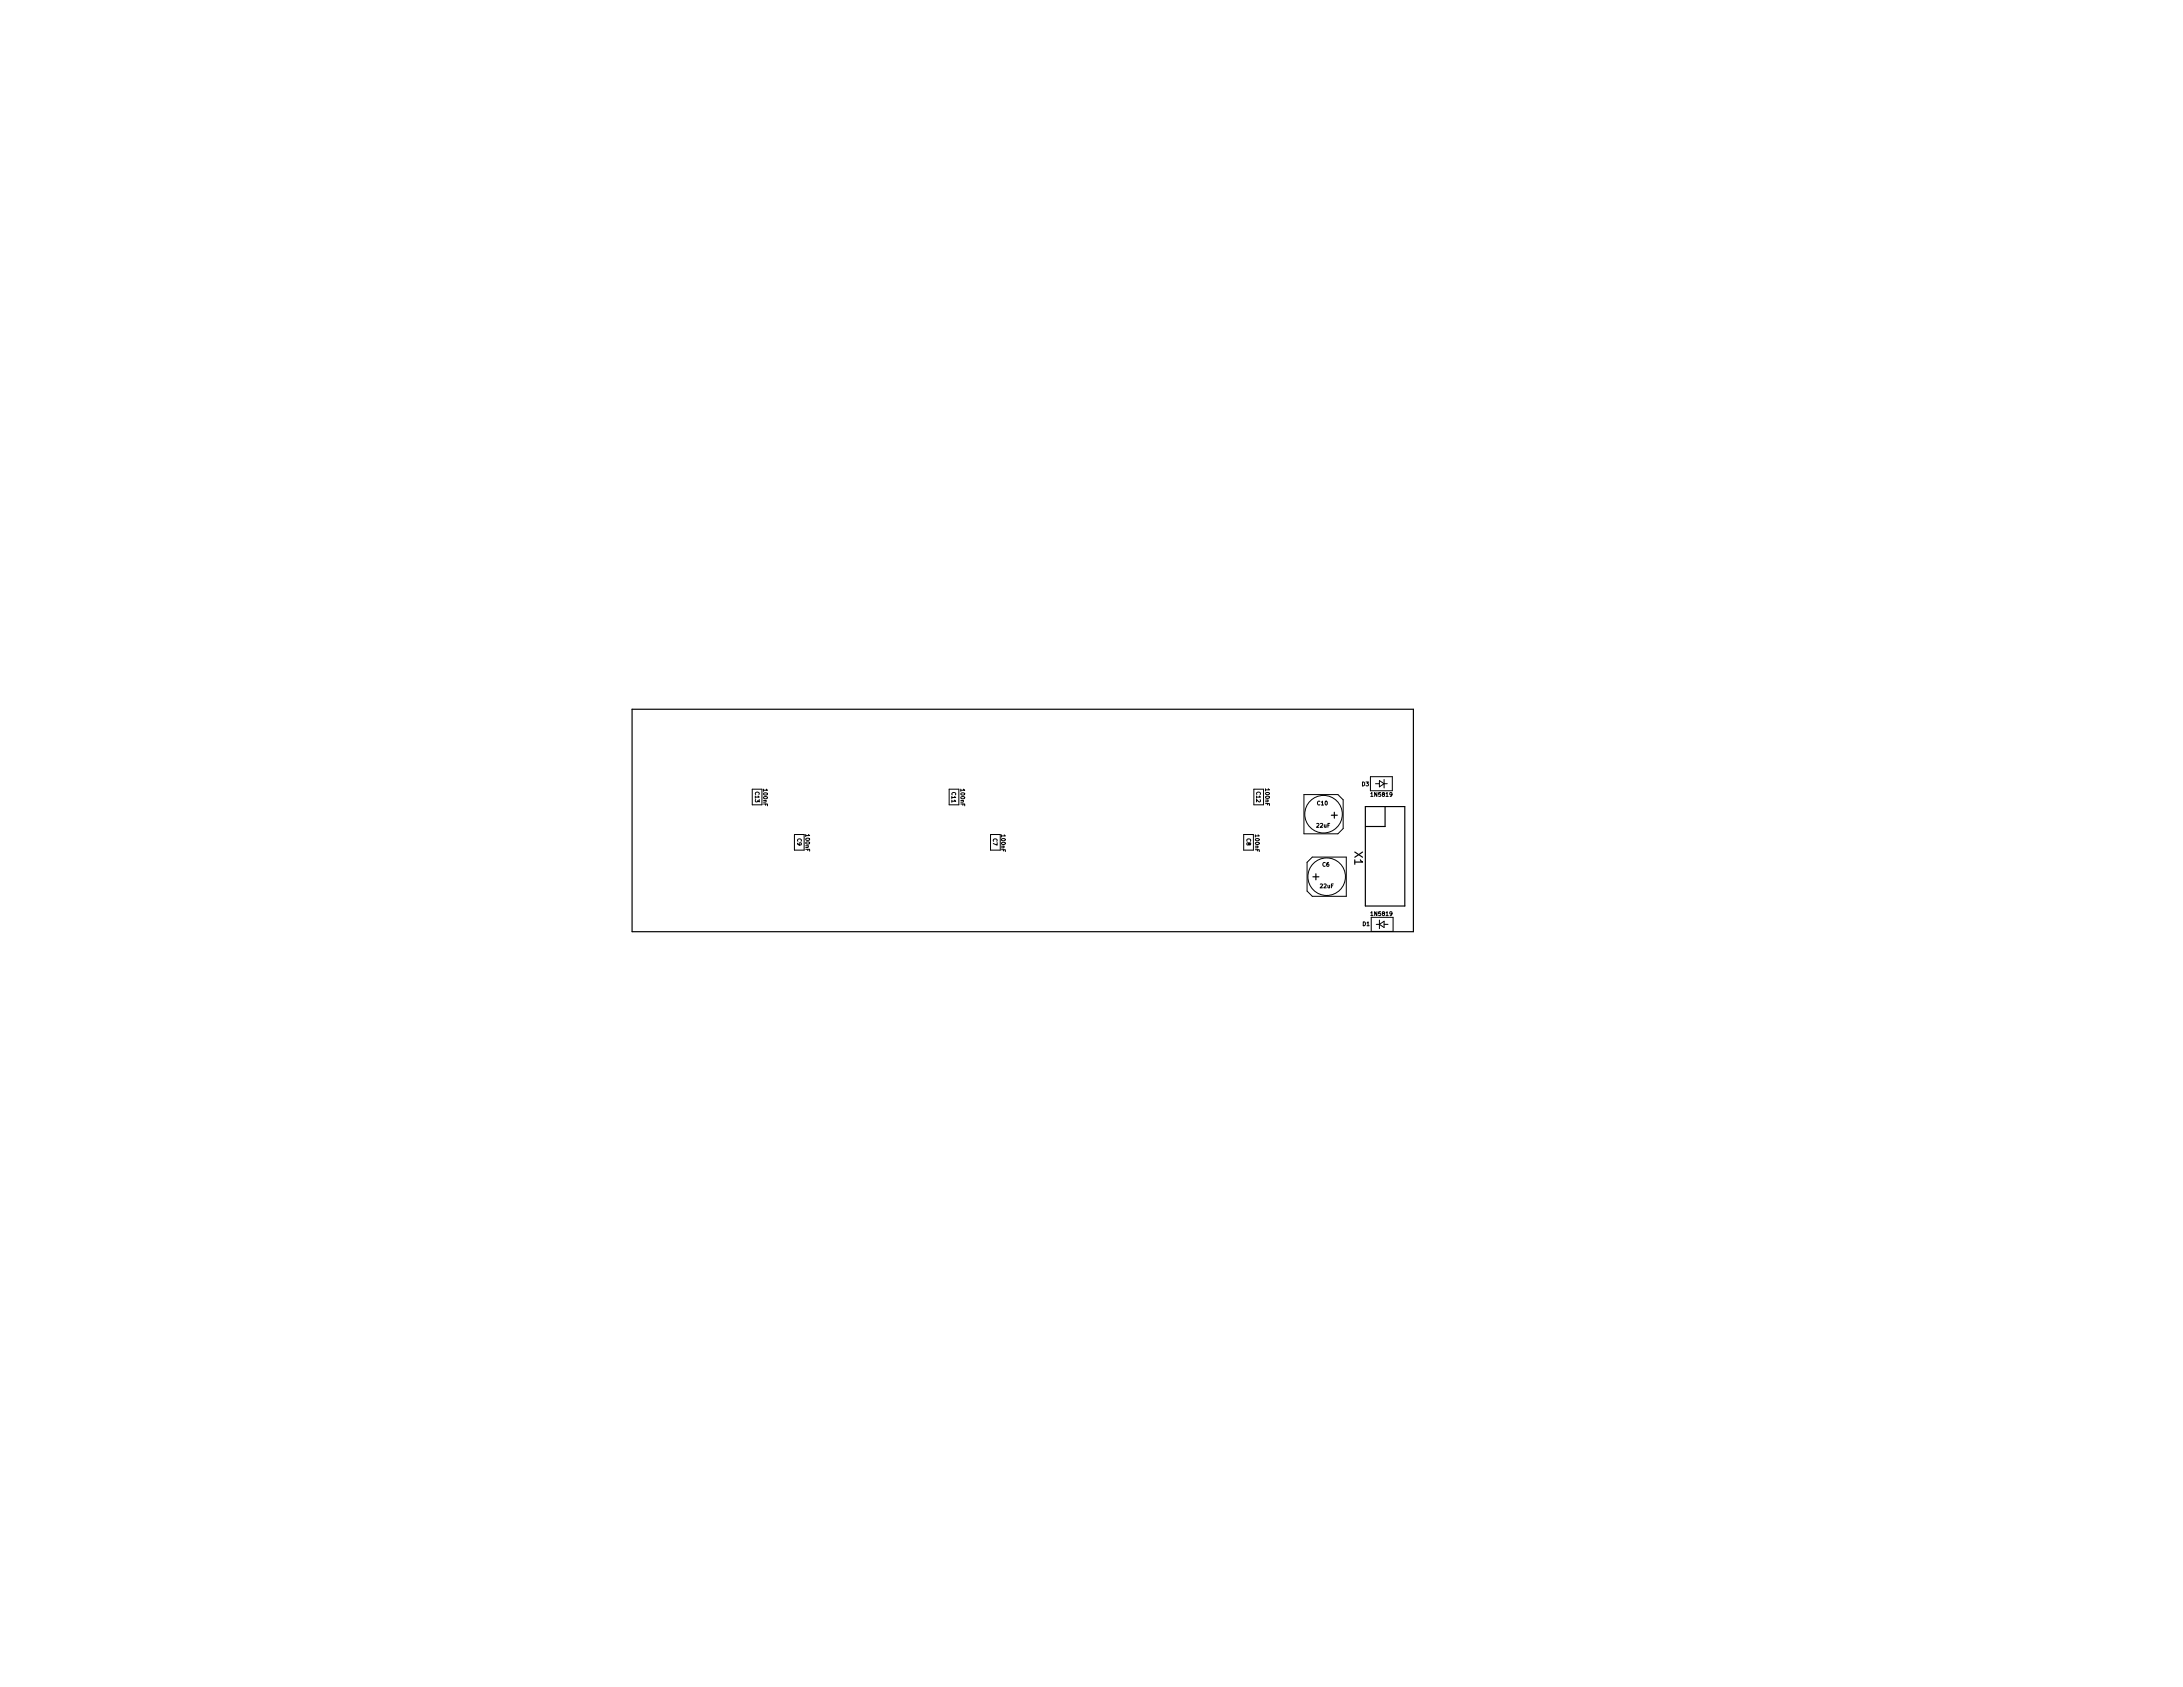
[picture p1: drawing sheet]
<svg xmlns="http://www.w3.org/2000/svg" width="279mm" height="216mm" viewBox="0 0 279 216" stroke-linecap="round" stroke-linejoin="round" font-family="sans-serif">
<defs><g id="words">
<g font-size="1.4">
<text x="170.4" y="104.8">+</text>
<text x="168" y="112.6">+</text>
<text x="173.3" y="109" transform="rotate(90 173.3 109)">X1</text>
</g>
<g font-size=".7">
<text x="96.7" y="101.4" transform="rotate(90 96.7 101.4)">C13</text>
<text x="97.7" y="101" transform="rotate(90 97.7 101)">100nF</text>
<text x="121.8" y="101.4" transform="rotate(90 121.8 101.4)">C11</text>
<text x="122.9" y="101" transform="rotate(90 122.9 101)">100nF</text>
<text x="160.8" y="101.4" transform="rotate(90 160.8 101.4)">C12</text>
<text x="161.9" y="101" transform="rotate(90 161.9 101)">100nF</text>
<text x="174.3" y="100.6">D3</text>
<text x="175.6" y="102">1N5819</text>
<text x="102.1" y="107.3" transform="rotate(90 102.1 107.3)">C9</text>
<text x="103.1" y="106.8" transform="rotate(90 103.1 106.8)">100nF</text>
<text x="127.1" y="107.3" transform="rotate(90 127.1 107.3)">C7</text>
<text x="128.2" y="106.9" transform="rotate(90 128.2 106.9)">100nF</text>
<text x="159.6" y="107.3" transform="rotate(90 159.6 107.3)">C8</text>
<text x="160.6" y="106.9" transform="rotate(90 160.6 106.9)">100nF</text>
<text x="168.5" y="105.9">22uF</text>
<text x="168.6" y="103.1">C10</text>
<text x="169" y="113.7">22uF</text>
<text x="169.3" y="110.9">C6</text>
<text x="174.4" y="118.5">D1</text>
<text x="175.6" y="117.2">1N5819</text>
</g>
</g></defs>
<path d="M80.9 90.8h100v28.4h-100zM174.7 103.2h5.1v12.7h-5.1zM177.3 103.2v2.6h-2.5" fill="none" stroke="#000" stroke-width=".15"/>
<g fill="none" stroke="#000" stroke-width=".13">
<path d="M175.4 99.4h2.8v1.8h-2.8zM176.6 99.9l.6 .4-.6 .4zM177.2 99.8v1M96.3 101h1.2v2h-1.2zM101.7 106.8h1.2v2h-1.2zM121.5 101h1.2v2h-1.2zM126.8 106.8h1.2v2h-1.2zM159.2 106.8h1.2v2h-1.2zM160.5 101h1.2v2h-1.2zM166.9 101.7h4.3l.7 .7v3.6l-.7 .7h-4.3zM168 109.7h4.3v5h-4.3l-.7-.7v-3.6zM175.5 117.4h2.8v1.8h-2.8z"/>
<path d="M176 100.3h.6M176.2 118.3h.4M176.6 117.8v1M176.6 118.3l.6-.4v.8zM177.2 100.3h.4M177.2 118.3h.4"/>
<circle cx="169.4" cy="104.2" r="2.4"/>
<circle cx="169.8" cy="112.2" r="2.4"/>
</g>
<use href="#words"/>
</svg>
